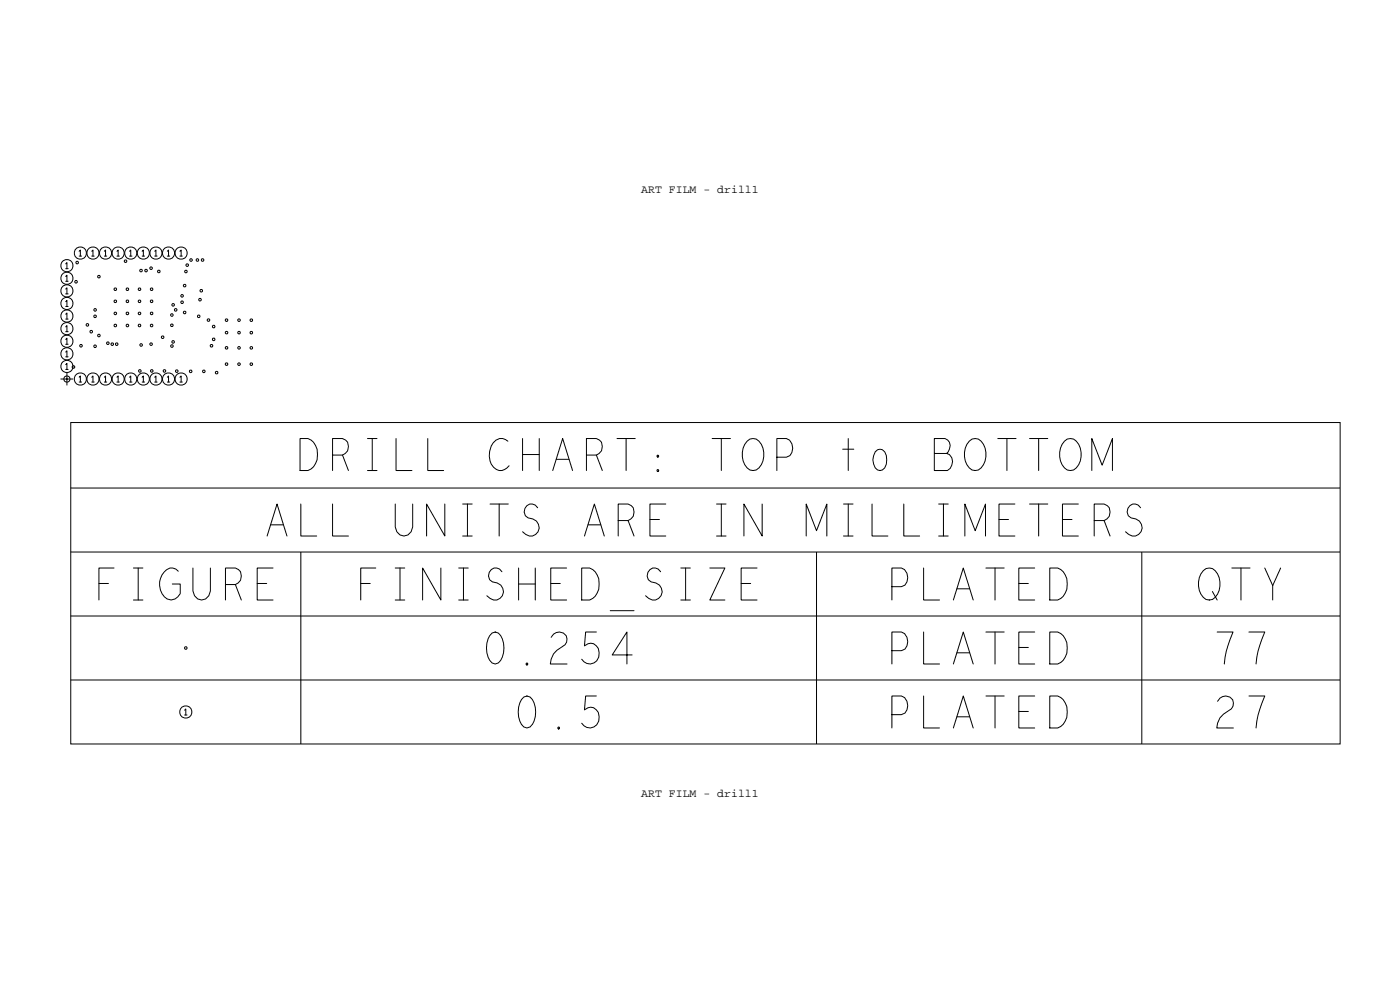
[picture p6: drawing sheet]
<svg xmlns="http://www.w3.org/2000/svg" width="297mm" height="210mm" viewBox="0 0 297 210" stroke-linecap="round" stroke-linejoin="round" font-family="sans-serif">
<defs><g id="words">
<g font-size="6.8">
<text x="103.6" y="99.8">CHART:</text>
<text x="178.2" y="99.8">to</text>
<text x="124.3" y="113.7">ARE</text>
<text x="20.1" y="127.3">FIGURE</text>
<text x="75.6" y="127.3">FINISHED_SIZE</text>
</g>
<g font-size="2.4">
<text x="136" y="41">ART FILM - drill1</text>
<text x="136" y="169">ART FILM - drill1</text>
</g>
</g></defs>
<!-- layer: Nets -->
<g fill="none" stroke="#000" stroke-width=".21">
<path d="M13.9 56l.3-.3v1.3M13.9 58.6l.3-.2v1.3M13.9 57h.6M13.9 59.7h.6M15.9 59.6h.4v.4h-.4zM16.2 55.5h.4v.4h-.4zM16.8 53.3l.2-.3v1.3M16.8 54.3h.5M19.5 53.3l.2-.3v1.3M19.5 54.3h.5M20.8 58.5h.4v.4h-.4zM22.1 53.3l.3-.3v1.3"/>
<path d="M22.1 54.3h.5M24.8 53.3l.3-.3v1.3M24.8 54.3h.5M26.4 55.2h.4v.4h-.4zM27.5 53.3l.2-.3v1.3M27.5 54.3h.5M29.7 57.2h.4v.4h-.4zM30.2 53.3l.2-.3v1.3M30.2 54.3h.5M30.8 57.2h.4v.4h-.4zM31.8 56.7h.5v.4h-.5zM32.8 53.3l.3-.3v1.3"/>
<path d="M32.8 54.3h.5M33.5 57.4h.4v.4h-.4zM35.5 53.3l.3-.3v1.3M35.5 54.3h.5M38.2 53.3l.2-.3v1.3M38.2 54.3h.5M39.2 57.4h.4v.4h-.4zM39.5 56.1h.4v.3h-.4zM40.3 55h.4v.3h-.4zM41.7 55h.4v.3h-.4zM42.8 55h.4v.3h-.4zM13.9 74.7l.3-.3v1.3"/>
<path d="M13.9 61.3l.3-.2v1.2M13.9 64l.3-.3v1.3M13.9 66.7l.3-.3v1.3M13.9 69.3l.3-.2v1.3M13.9 72l.3-.3v1.3M13.9 77.3l.3-.2v1.3M13.9 75.7h.6M13.9 62.3h.6M13.9 65h.6M13.9 67.7h.6M13.9 70.4h.6M13.9 73h.6"/>
<path d="M13.9 78.4h.6M15.4 77.7h.4v.3h-.4zM17 73.2h.4v.3h-.4zM18.3 68.7h.4v.4h-.4zM19.2 70.2h.4v.3h-.4zM20 66.9h.4v.4h-.4zM20 73.3h.4v.3h-.4zM20 65.5h.4v.4h-.4zM20.8 71h.4v.4h-.4zM22.7 72.6h.4v.4h-.4zM23.6 72.8h.4v.4h-.4zM24.3 61.2h.4v.3h-.4z"/>
<path d="M24.3 63.7h.4v.4h-.4zM24.3 66.3h.4v.4h-.4zM24.3 68.9h.4v.3h-.4zM24.6 72.8h.4v.4h-.4zM26.8 61.2h.4v.3h-.4zM26.8 68.9h.4v.3h-.4zM26.8 63.7h.4v.4h-.4zM26.8 66.3h.4v.4h-.4zM29.4 63.7h.4v.4h-.4zM29.4 66.3h.4v.4h-.4zM29.4 61.2h.4v.3h-.4zM29.4 68.9h.4v.3h-.4z"/>
<path d="M29.5 78.5h.4v.4h-.4zM29.7 73h.4v.4h-.4zM31.8 72.8h.5v.4h-.5zM32 61.2h.4v.3h-.4zM32 63.7h.4v.4h-.4zM32 66.3h.4v.4h-.4zM32 68.9h.4v.3h-.4zM32 78.5h.4v.4h-.4zM34.3 71.3h.4v.4h-.4zM34.7 78.5h.4v.4h-.4zM36.3 68.8h.4v.4h-.4zM36.3 66.6h.4v.4h-.4z"/>
<path d="M36.3 73.2h.4v.4h-.4zM36.5 72.3h.4v.4h-.4zM36.5 64.5h.4v.3h-.4zM37.1 65.5h.4v.4h-.4zM37.3 78.5h.4v.4h-.4zM38.4 62.6h.4v.3h-.4zM38.4 63.9h.4v.4h-.4zM39 60.4h.4v.4h-.4zM39 66.1h.4v.4h-.4zM40.2 78.6h.5v.4h-.5zM42 66.9h.4v.4h-.4zM42.2 63.4h.4v.4h-.4z"/>
<path d="M42.5 61.5h.4v.4h-.4zM43 78.6h.4v.4h-.4zM44 67.7h.4v.4h-.4zM44.7 73.2h.4v.3h-.4zM45.1 71.8h.4v.4h-.4zM45.1 69.1h.4v.4h-.4zM45.8 78.9h.4v.3h-.4zM47.9 67.7h.4v.4h-.4zM47.9 70.4h.4v.3h-.4zM47.9 73.6h.4v.4h-.4zM47.9 77.1h.4v.3h-.4zM50.5 73.6h.4v.4h-.4z"/>
<path d="M50.5 70.4h.4v.3h-.4zM50.5 67.7h.4v.4h-.4zM50.5 77.1h.4v.3h-.4zM53.1 67.7h.4v.4h-.4zM53.1 70.4h.4v.4h-.4zM53.1 73.6h.4v.4h-.4zM53.1 77.1h.4v.3h-.4zM16.8 80l.2-.2v1.2M16.8 81h.5M19.5 80l.2-.2v1.2M19.5 81h.5M22.1 80l.3-.2v1.2"/>
<path d="M22.1 81h.5M24.8 80l.3-.2v1.2M24.8 81h.5M27.5 80l.2-.2v1.2M27.5 81h.5M30.2 80l.2-.2v1.2M30.2 81h.5M32.8 80l.3-.2v1.2M32.8 81h.5M35.5 80l.3-.2v1.2M35.5 81h.5M38.2 80l.2-.2v1.2"/>
<path d="M38.2 81h.5"/>
<circle cx="14.2" cy="56.4" r="1.29"/>
<circle cx="14.2" cy="59" r="1.29"/>
<circle cx="17" cy="53.7" r="1.29"/>
<circle cx="19.7" cy="53.7" r="1.29"/>
<circle cx="22.4" cy="53.7" r="1.29"/>
<circle cx="25.1" cy="53.7" r="1.29"/>
<circle cx="27.7" cy="53.7" r="1.29"/>
<circle cx="30.4" cy="53.7" r="1.29"/>
<circle cx="33.1" cy="53.7" r="1.29"/>
<circle cx="35.7" cy="53.7" r="1.29"/>
<circle cx="38.4" cy="53.7" r="1.29"/>
<circle cx="14.2" cy="72.4" r="1.29"/>
<circle cx="14.2" cy="61.7" r="1.29"/>
<circle cx="14.2" cy="67.1" r="1.29"/>
<circle cx="14.2" cy="75.1" r="1.29"/>
<circle cx="14.2" cy="69.7" r="1.29"/>
<circle cx="14.2" cy="77.7" r="1.29"/>
<circle cx="14.2" cy="64.4" r="1.29"/>
<circle cx="17" cy="80.4" r="1.29"/>
<circle cx="19.7" cy="80.4" r="1.29"/>
<circle cx="22.4" cy="80.4" r="1.29"/>
<circle cx="25.1" cy="80.4" r="1.29"/>
<circle cx="27.7" cy="80.4" r="1.29"/>
<circle cx="30.4" cy="80.4" r="1.29"/>
<circle cx="33.1" cy="80.4" r="1.29"/>
<circle cx="35.7" cy="80.4" r="1.29"/>
<circle cx="38.4" cy="80.4" r="1.29"/>
</g>
<!-- layer: Text -->
<g fill="none" stroke="#000" stroke-width=".21">
<path d="M63.7 93h1.6a3.9 3.9 0 0 1 .7 6.5l-.7 .3h-1.6zM70.6 96.5h2.1a1.85 1.85 0 0 0 1.2-1.7 1.85 1.85 0 0 0-1.2-1.8h-2.1v6.8M72.7 96.5l1.2 3.3M78 93h2M78 99.8h2M79 93v6.8M84 93v6.8h3.4M90.7 93v6.8h3.4M107.7 93.6a2.13 2.13 0 0 0-3.5 1 3.9 3.9 0 0 0 1.1 5 1.99 1.99 0 0 0 2.7-.8M110.9 93v6.8M114.4 93v6.8M117.3 99.8l2.1-6.8 2.1 6.8"/>
<path d="M124.4 96.5h2.1a1.85 1.85 0 0 0 1.3-1.7 1.85 1.85 0 0 0-1.3-1.8h-2.1v6.8M130.9 93h3.9M132.8 93v6.8M151.1 93h3.9M153 93v6.8M158.5 93.6a1.81 1.81 0 0 1 3 .7 4.3 4.3 0 0 1-1.1 5.4 1.87 1.87 0 0 1-2.4-1.1 4.5 4.5 0 0 1 .5-5zM164.8 97h2a2.12 2.12 0 0 0 .7-3.6l-.7-.4h-2v6.8M180 93v6.8M198.2 96.2h2.6a1.98 1.98 0 0 1 1.3 1.7 1.98 1.98 0 0 1-1.1 1.9h-2.8v-6.8h2.3a1.83 1.83 0 0 1 .3 3.2M205.6 93.6a1.81 1.81 0 0 1 3 .7 4.3 4.3 0 0 1-1 5.4 1.87 1.87 0 0 1-2.5-1.1 4.5 4.5 0 0 1 .5-5zM211.7 93h3.8M213.6 93v6.8"/>
<path d="M218.4 93h3.9M220.3 93v6.8M225.8 93.6a1.81 1.81 0 0 1 3 .7 4.3 4.3 0 0 1-1.1 5.4 1.87 1.87 0 0 1-2.4-1.1 4.5 4.5 0 0 1 .5-5zM231.6 99.8v-6.8l2.2 5.7 2.2-5.7v6.8M56.7 113.7l2.1-6.8 2.1 6.8M57.4 111.3h2.7M63.8 106.9v6.8h3.4M70.6 106.9v6.8h3.3M83.8 106.9v4.9a1.85 1.85 0 0 0 1.9 1.9 1.85 1.85 0 0 0 1.9-1.9v-4.9M94.4 106.9v6.8l-3.9-6.8v6.8M98.2 106.9h2M98.2 113.7h2"/>
<path d="M99.2 106.9v6.8M104 106.9h3.8M105.9 106.9v6.8M114.1 107.7a1.54 1.54 0 0 0-2.5-.3 1.54 1.54 0 0 0 .4 2.5 2.01 2.01 0 0 1 2.1 1.1 2.01 2.01 0 0 1-.5 2.4 1.96 1.96 0 0 1-2.7-.6M124 113.7l2.1-6.8 2.1 6.8M131.1 110.4h2.1a1.85 1.85 0 0 0 1.3-1.7 1.85 1.85 0 0 0-1.3-1.8h-2.1v6.8M141.2 106.9h-3.3v6.8h3.3M152 106.9h2M152 113.7h2M153 106.9v6.8M161.7 106.9v6.8l-3.9-6.8v6.8M171 113.7v-6.8l2.2 5.7 2.2-5.7v6.8"/>
<path d="M178.9 106.9h2.1M178.9 113.7h2.1M180 106.9v6.8M185 106.9v6.8h3.4M191.7 106.9v6.8h3.4M199.1 106.9h2.1M199.1 113.7h2.1M200.1 106.9v6.8M204.7 113.7v-6.8l2.2 5.7 2.2-5.7v6.8M211.9 110.2h2M215.3 106.9h-3.4v6.8h3.4M218.4 106.9h3.9"/>
<path d="M220.3 106.9v6.8M225.4 110.2h2M228.8 106.9h-3.4v6.8h3.4M232.1 110.4h2.1a1.85 1.85 0 0 0 1.3-1.7 1.85 1.85 0 0 0-1.3-1.8h-2.1v6.8M234.2 110.4l1.3 3.3M242 107.7a1.54 1.54 0 0 0-2.5-.3 1.54 1.54 0 0 0 .5 2.5 2.01 2.01 0 0 1 2.1 1.1 2.01 2.01 0 0 1-.5 2.4 1.96 1.96 0 0 1-2.8-.6M24.2 120.5h-3.2v6.8M28.3 120.5h2M29.3 120.5v6.8M37.8 121.2a1.82 1.82 0 0 0-2.9 .1 3.9 3.9 0 0 0 .6 5.7 2.09 2.09 0 0 0 2.7-1.1v-2h-1.6M40.9 120.5v4.9a1.85 1.85 0 0 0 1.9 1.9 1.85 1.85 0 0 0 1.8-1.9v-4.9M47.8 124h2.1a1.85 1.85 0 0 0 1.3-1.8 1.85 1.85 0 0 0-1.3-1.7h-2.1v6.8"/>
<path d="M57.9 120.5h-3.3v6.8h3.3M79.7 120.5h-3.2v6.8M83.8 120.5h2.1M84.9 120.5v6.8M93.5 120.5v6.8l-3.8-6.8v6.8M97.3 120.5h2M98.3 120.5v6.8M104.4 134.3a1.52 1.52 0 0 1 2.2 1.2 4.9 4.9 0 0 1-.9 5.1 1.52 1.52 0 0 1-2.2-1.2 4.9 4.9 0 0 1 .9-5.1zM106.5 121.3a1.54 1.54 0 0 0-2.5-.3 1.54 1.54 0 0 0 .5 2.4 2.01 2.01 0 0 1 2.1 1.2 2.01 2.01 0 0 1-.5 2.3 1.96 1.96 0 0 1-2.8-.5M110 120.5v6.8M113.6 120.5v6.8M116.9 135.2a1.71 1.71 0 0 1 2.5-1 1.71 1.71 0 0 1 .5 2.6 4.5 4.5 0 0 0-3.1 4h3.5"/>
<path d="M120.2 120.5h-3.4v6.8h3.4M123.4 120.5h1.7a3.9 3.9 0 0 1 .7 6.4l-.7 .4h-1.7zM126.5 134.1h-2.3l-.2 2.9a1.81 1.81 0 0 1 2.1-.4 1.81 1.81 0 0 1 1 1.9 2 2 0 0 1-1.3 2.2 2 2 0 0 1-2.4-.9M134.1 138.9h-4.2l3.1-4.8v6.7M140.1 121.3a1.54 1.54 0 0 0-2.4-.3 1.54 1.54 0 0 0 .4 2.4 2.01 2.01 0 0 1 2.1 1.2 2.01 2.01 0 0 1-.5 2.3 1.96 1.96 0 0 1-2.8-.5M144.4 120.5h2.1M145.4 120.5v6.8M150.6 120.5h3.2l-3.2 6.8h3.2M160.6 120.5h-3.4v6.8h3.4M189.2 124.4h2a2.12 2.12 0 0 0 .7-3.6l-.7-.3h-2v6.8M189.2 138h2a2.12 2.12 0 0 0 .7-3.6l-.7-.3h-2v6.7M195.9 120.5v6.8h3.4"/>
<path d="M195.9 134.1v6.7h3.4M202.3 127.3l2.1-6.8 2.1 6.8M203 124.9h2.7M203 138.5h2.7M209.2 120.5h3.8M209.2 134.1h3.8M211.1 120.5v6.8M211.1 134.1v6.7M216.1 123.8h2.1M216.1 137.3h2.1M219.5 120.5h-3.4v6.8h3.4M219.5 134.1h-3.4v6.7h3.4"/>
<path d="M222.7 120.5h1.7a3.9 3.9 0 0 1 .7 6.4l-.7 .4h-1.7zM222.7 134.1h1.7a3.9 3.9 0 0 1 .7 6.4l-.7 .3h-1.7zM255.3 121.1a1.81 1.81 0 0 1 3 .6 4.3 4.3 0 0 1-1.1 5.5 1.87 1.87 0 0 1-2.4-1.2 4.5 4.5 0 0 1 .5-4.9zM257.2 125.5l1 1.8M258.2 134.1h3.4l-.7 1.7a16.9 16.9 0 0 0-1.2 5M261.3 120.5h3.9M263.3 120.5v6.8M264.9 134.1h3.4l-.7 1.7a16.9 16.9 0 0 0-1.1 5M268.3 120.5l1.7 3.7v3.1M271.7 120.5l-1.7 3.7M111.1 147.9a1.52 1.52 0 0 1 2.2 1.2 4.9 4.9 0 0 1-.8 5.1 1.52 1.52 0 0 1-2.2-1.2 4.9 4.9 0 0 1 .8-5.1zM111.6 140.7l.2-.1 .2 .4-.2 .1-.2-.1z"/>
<path d="M118.4 154.3l.1-.1 .2 .3-.2 .1-.1-.1zM126.5 147.6h-2.3l-.2 3a1.81 1.81 0 0 1 2.1-.4 1.81 1.81 0 0 1 1 1.8 2 2 0 0 1-1.3 2.3 2 2 0 0 1-2.4-.9M189.2 151.6h2a2.12 2.12 0 0 0 .7-3.6l-.7-.4h-2v6.8M195.9 147.6v6.8h3.4M202.3 140.8l2.1-6.7 2.1 6.7M202.3 154.4l2.1-6.8 2.1 6.8M203 152h2.7M209.2 147.6h3.8M211.1 147.6v6.8M216.1 150.9h2.1M219.5 147.6h-3.4v6.8h3.4M222.7 147.6h1.7a3.9 3.9 0 0 1 .7 6.5l-.7 .3h-1.7z"/>
<path d="M258.3 148.8a1.71 1.71 0 0 1 2.4-1 1.71 1.71 0 0 1 .5 2.5 4.5 4.5 0 0 0-3.1 4.1h3.6M264.9 147.6h3.4l-.7 1.7a16.9 16.9 0 0 0-1.1 5.1"/>
</g>
<!-- layer: Drawing Origin -->
<g fill="none" stroke="#000" stroke-width=".21">
<path d="M14.2 79v2.8M12.8 80.4h2.8"/>
<circle cx="14.2" cy="80.4" r=".66"/>
</g>
<!-- layer: All Others -->
<g fill="none" stroke="#000" stroke-width=".21">
<path d="M15 89.6h269.3v68.2h-269.3zM15 103.5h269.3zM15 117.1h269.3zM63.8 117.1v40.7zM173.2 117.1v40.7zM242.2 117.1v40.7zM15 130.7h269.3zM39.2 137.3h.4v.3h-.4zM15 144.2h269.3zM39.2 150.6l.2-.2v1.3M39.2 151.7h.5"/>
<circle cx="39.4" cy="151" r="1.29"/>
</g>
<use href="#words"/>
</svg>
